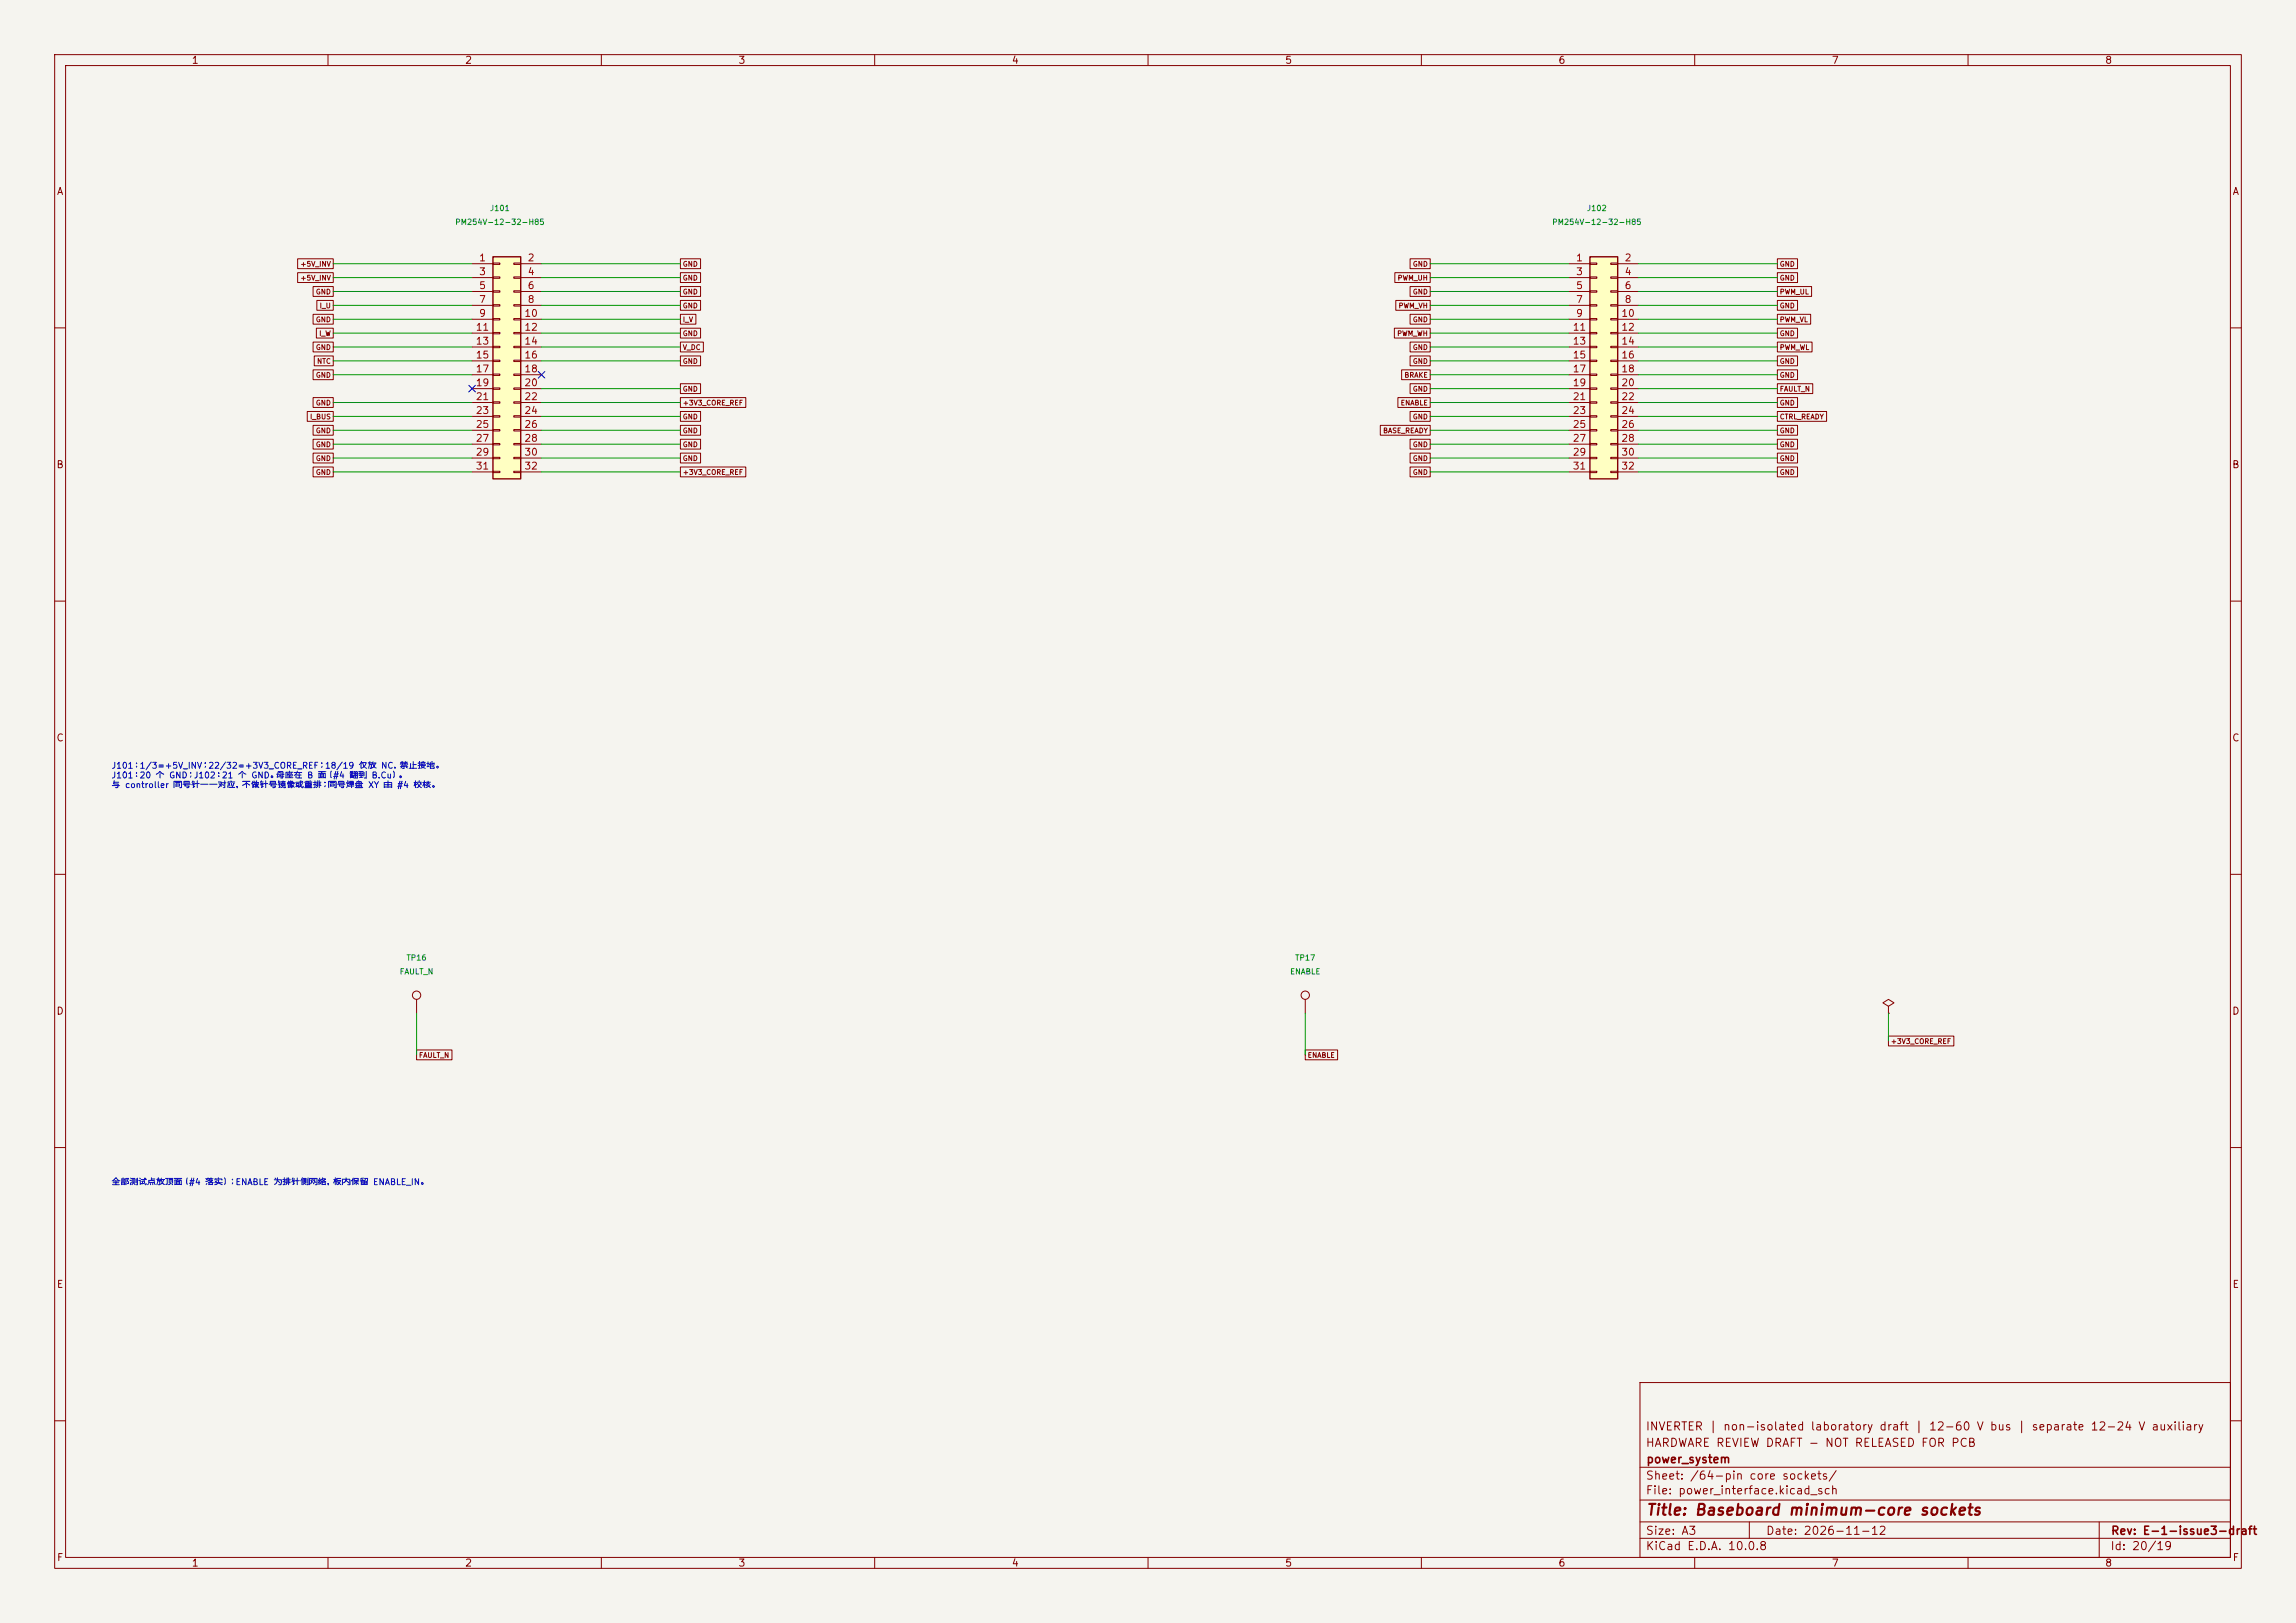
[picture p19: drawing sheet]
<svg xmlns="http://www.w3.org/2000/svg" width="420mm" height="297mm" viewBox="0 0 420 297" stroke-linecap="round" stroke-linejoin="round" font-family="sans-serif">
<defs><g id="words">
<text font-size="2" fill="#840000" x="301" y="277.8">Title: Baseboard minimum-core sockets</text>
<g font-size="1.5" fill="#840000">
<text x="300.9" y="262.1">INVERTER | non-isolated laboratory draft | 12-60 V bus | separate 12-24 V auxiliary</text>
<text x="300.9" y="265.1">HARDWARE REVIEW DRAFT - NOT RELEASED FOR PCB</text>
<text x="301" y="268.1">power_system</text>
<text x="300.9" y="273.8">File: power_interface.kicad_sch</text>
<text x="300.9" y="271.1">Sheet: /64-pin core sockets/</text>
<text x="300.9" y="281.2">Size: A3</text>
<text x="322.9" y="281.2">Date: 2026-11-12</text>
<text x="386" y="281.2">Rev: E-1-issue3-draft</text>
<text x="300.9" y="284">KiCad E.D.A. 10.0.8</text>
<text x="385.9" y="284">Id: 20/19</text>
</g>
<g font-size="1.3" fill="#840000">
<text x="35" y="12">1</text>
<text x="85" y="12">2</text>
<text x="135" y="12">3</text>
<text x="185" y="12">4</text>
<text x="235" y="12">5</text>
<text x="285" y="12">6</text>
<text x="335" y="12">7</text>
<text x="385" y="12">8</text>
<text x="10.3" y="36">A</text>
<text x="408.3" y="36">A</text>
<text x="10.2" y="86">B</text>
<text x="408.2" y="86">B</text>
<text x="10.2" y="136">C</text>
<text x="408.2" y="136">C</text>
<text x="10.2" y="186">D</text>
<text x="408.2" y="186">D</text>
<text x="10.3" y="236">E</text>
<text x="408.3" y="236">E</text>
<text x="10.3" y="286">F</text>
<text x="35" y="287">1</text>
<text x="85" y="287">2</text>
<text x="135" y="287">3</text>
<text x="185" y="287">4</text>
<text x="235" y="287">5</text>
<text x="285" y="287">6</text>
<text x="335" y="287">7</text>
<text x="385" y="287">8</text>
<text x="408.3" y="286">F</text>
</g>
<g font-size="1.3" fill="#a90000">
<text x="87.5" y="48.1">1</text>
<text x="87.5" y="50.7">3</text>
<text x="87.5" y="53.2">5</text>
<text x="96.4" y="48.1">2</text>
<text x="96.4" y="50.7">4</text>
<text x="96.4" y="53.2">6</text>
<text x="288.2" y="48.1">1</text>
<text x="288.2" y="50.7">3</text>
<text x="288.2" y="53.2">5</text>
<text x="297.1" y="48.1">2</text>
<text x="297.1" y="50.7">4</text>
<text x="297.1" y="53.2">6</text>
<text x="87.5" y="55.7">7</text>
<text x="87.5" y="58.3">9</text>
<text x="95.8" y="58.3">10</text>
<text x="96.4" y="55.7">8</text>
<text x="288.2" y="55.7">7</text>
<text x="288.2" y="58.3">9</text>
<text x="296.5" y="58.3">10</text>
<text x="297.1" y="55.7">8</text>
<text x="86.9" y="60.8">11</text>
<text x="86.9" y="63.4">13</text>
<text x="86.9" y="65.9">15</text>
<text x="95.8" y="60.8">12</text>
<text x="95.8" y="63.4">14</text>
<text x="95.8" y="65.9">16</text>
<text x="287.6" y="60.8">11</text>
<text x="287.6" y="63.4">13</text>
<text x="287.6" y="65.9">15</text>
<text x="296.5" y="60.8">12</text>
<text x="296.5" y="63.4">14</text>
<text x="296.5" y="65.9">16</text>
<text x="86.9" y="68.4">17</text>
<text x="86.9" y="71">19</text>
<text x="95.8" y="68.4">18</text>
<text x="95.8" y="71">20</text>
<text x="287.6" y="68.4">17</text>
<text x="287.6" y="71">19</text>
<text x="296.5" y="68.4">18</text>
<text x="296.5" y="71">20</text>
<text x="86.9" y="73.5">21</text>
<text x="86.9" y="76.1">23</text>
<text x="95.8" y="73.5">22</text>
<text x="95.8" y="76.1">24</text>
<text x="287.6" y="73.5">21</text>
<text x="287.6" y="76.1">23</text>
<text x="296.5" y="73.5">22</text>
<text x="296.5" y="76.1">24</text>
<text x="86.9" y="78.6">25</text>
<text x="86.9" y="81.1">27</text>
<text x="86.9" y="83.7">29</text>
<text x="95.8" y="78.6">26</text>
<text x="95.8" y="81.1">28</text>
<text x="95.8" y="83.7">30</text>
<text x="287.6" y="78.6">25</text>
<text x="287.6" y="81.1">27</text>
<text x="287.6" y="83.7">29</text>
<text x="296.5" y="78.6">26</text>
<text x="296.5" y="81.1">28</text>
<text x="296.5" y="83.7">30</text>
<text x="86.9" y="86.2">31</text>
<text x="95.8" y="86.2">32</text>
<text x="287.6" y="86.2">31</text>
<text x="296.5" y="86.2">32</text>
</g>
<g font-size="1.1" fill="#0000c2">
<text x="20.3" y="140.9">J101：1/3=+5V_INV；22/32=+3V3_CORE_REF；18/19 仅放 NC，禁止接地。</text>
<text x="20.3" y="142.7">J101：20 个 GND；J102：21 个 GND。母座在 B 面（#4 翻到 B.Cu）。</text>
<text x="20.3" y="144.5">与 controller 同号针一一对应，不做针号镜像或重排；同号焊盘 XY 由 #4 校核。</text>
<text x="20.3" y="217.1">全部测试点放顶面（#4 落实）；ENABLE 为排针侧网络，板内保留 ENABLE_IN。</text>
</g>
<g font-size="1" fill="#006464">
<text x="83.2" y="41.4">PM254V-12-32-H85</text>
<text x="89.5" y="38.9">J101</text>
<text x="283.8" y="41.4">PM254V-12-32-H85</text>
<text x="290.2" y="38.9">J102</text>
<text x="73" y="178.6">FAULT_N</text>
<text x="74.3" y="176">TP16</text>
<text x="235.9" y="178.6">ENABLE</text>
<text x="236.8" y="176">TP17</text>
</g>
<g font-size=".9" fill="#840000">
<text x="54.9" y="51.5">+5V_INV</text>
<text x="54.9" y="49">+5V_INV</text>
<text x="124.8" y="51.5">GND</text>
<text x="124.8" y="49">GND</text>
<text x="255.6" y="51.5">PWM_UH</text>
<text x="258.3" y="49">GND</text>
<text x="325.5" y="51.5">GND</text>
<text x="325.5" y="49">GND</text>
<text x="57.7" y="54.1">GND</text>
<text x="57.7" y="59.2">GND</text>
<text x="58.4" y="56.6">I_U</text>
<text x="124.8" y="59.2">I_V</text>
<text x="124.8" y="56.6">GND</text>
<text x="124.8" y="54.1">GND</text>
<text x="255.7" y="56.6">PWM_VH</text>
<text x="258.3" y="54.1">GND</text>
<text x="258.3" y="59.2">GND</text>
<text x="325.5" y="59.2">PWM_VL</text>
<text x="325.5" y="56.6">GND</text>
<text x="325.5" y="54.1">PWM_UL</text>
<text x="57.7" y="64.2">GND</text>
<text x="58.3" y="61.7">I_W</text>
<text x="124.8" y="64.2">V_DC</text>
<text x="124.8" y="61.7">GND</text>
<text x="255.5" y="61.7">PWM_WH</text>
<text x="258.3" y="64.2">GND</text>
<text x="325.5" y="64.2">PWM_WL</text>
<text x="325.5" y="61.7">GND</text>
<text x="57.7" y="69.3">GND</text>
<text x="57.9" y="66.8">NTC</text>
<text x="124.8" y="66.8">GND</text>
<text x="124.8" y="71.9">GND</text>
<text x="256.8" y="69.3">BRAKE</text>
<text x="258.3" y="66.8">GND</text>
<text x="258.3" y="71.9">GND</text>
<text x="325.5" y="71.9">FAULT_N</text>
<text x="325.5" y="69.3">GND</text>
<text x="325.5" y="66.8">GND</text>
<text x="56.6" y="76.9">I_BUS</text>
<text x="57.7" y="74.4">GND</text>
<text x="124.8" y="74.4">+3V3_CORE_REF</text>
<text x="124.8" y="76.9">GND</text>
<text x="256.1" y="74.4">ENABLE</text>
<text x="258.3" y="76.9">GND</text>
<text x="325.5" y="76.9">CTRL_READY</text>
<text x="325.5" y="74.4">GND</text>
<text x="57.7" y="82">GND</text>
<text x="57.7" y="79.5">GND</text>
<text x="124.8" y="82">GND</text>
<text x="124.8" y="79.5">GND</text>
<text x="252.9" y="79.5">BASE_READY</text>
<text x="258.3" y="82">GND</text>
<text x="325.5" y="82">GND</text>
<text x="325.5" y="79.5">GND</text>
<text x="57.7" y="87.1">GND</text>
<text x="57.7" y="84.6">GND</text>
<text x="124.8" y="87.1">+3V3_CORE_REF</text>
<text x="124.8" y="84.6">GND</text>
<text x="258.3" y="87.1">GND</text>
<text x="258.3" y="84.6">GND</text>
<text x="325.5" y="84.6">GND</text>
<text x="325.5" y="87.1">GND</text>
<text x="345.8" y="191.2">+3V3_CORE_REF</text>
<text x="76.5" y="193.8">FAULT_N</text>
<text x="239.1" y="193.8">ENABLE</text>
</g>
</g></defs>
<path d="M0 0h420v297h-420z" fill="#f5f4ef" stroke="#f5f4ef" stroke-width=".18"/>
<g fill="none" stroke="#840000" stroke-width=".18">
<path d="M10 10h400v277h-400zM12 12h396v273h-396zM60 10v2M110 10v2M160 10v2M210 10v2M260 10v2M310 10v2M360 10v2M10 60h2M408 60h2M10 110h2"/>
<path d="M408 110h2M10 160h2M408 160h2M238.8 182.9v2.5M345.4 184.2l1.1-.7-1.1-.6-1 .6 1 .7v1.2M345.4 185.4h.1M10 210h2M408 210h2M300 253h108v32h-108zM10 260h2M300 278.5h108M300 274.5h108"/>
<path d="M300 268.5h108M320 278.5v3M384 278.5v6.5M408 260h2M60 285v2M110 285v2M160 285v2M210 285v2M260 285v2M300 281.5h108M310 285v2M360 285v2"/>
<circle cx="238.8" cy="182.1" r=".76"/>
</g>
<path d="M90.2 47h5v40.6h-5z" fill="#ffffc2"/>
<path d="M90.2 47h5v40.6h-5z" fill="none" stroke="#840000" stroke-width=".25"/>
<g fill="none" stroke="#840000" stroke-width=".18">
<path d="M86.4 48.3h3.8M86.4 50.8h3.8M86.4 53.3h3.8M86.4 55.9h3.8M86.4 58.4h3.8M90.2 48.1h1.2v.3h-1.2zM90.2 50.7h1.2v.2h-1.2zM90.2 53.2h1.2v.3h-1.2zM90.2 55.8h1.2v.2h-1.2zM90.2 58.3h1.2v.2h-1.2zM94 48.1h1.2v.3h-1.2zM94 50.7h1.2v.2h-1.2z"/>
<path d="M94 53.2h1.2v.3h-1.2zM94 55.8h1.2v.2h-1.2zM94 58.3h1.2v.2h-1.2zM95.2 48.3h3.9M95.2 50.8h3.9M95.2 53.3h3.9M95.2 55.9h3.9M95.2 58.4h3.9M86.4 61h3.8M86.4 63.5h3.8M86.4 66h3.8M86.4 68.6h3.8"/>
<path d="M86.4 71.1h3.8M86.4 73.7h3.8M86.4 76.2h3.8M86.4 78.7h3.8M90.2 60.8h1.2v.3h-1.2zM90.2 63.4h1.2v.2h-1.2zM90.2 65.9h1.2v.3h-1.2zM90.2 68.5h1.2v.2h-1.2zM90.2 71h1.2v.2h-1.2zM90.2 73.5h1.2v.3h-1.2zM90.2 76.1h1.2v.2h-1.2zM90.2 78.6h1.2v.3h-1.2z"/>
<path d="M94 60.8h1.2v.3h-1.2zM94 63.4h1.2v.2h-1.2zM94 65.9h1.2v.3h-1.2zM94 68.5h1.2v.2h-1.2zM94 71h1.2v.2h-1.2zM94 73.5h1.2v.3h-1.2zM94 76.1h1.2v.2h-1.2zM94 78.6h1.2v.3h-1.2zM95.2 61h3.9M95.2 63.5h3.9M95.2 66h3.9M95.2 68.6h3.9"/>
<path d="M95.2 71.1h3.9M95.2 73.7h3.9M95.2 76.2h3.9M95.2 78.7h3.9M86.4 81.3h3.8M86.4 83.8h3.8M86.4 86.4h3.8M90.2 81.2h1.2v.2h-1.2zM90.2 83.7h1.2v.2h-1.2zM90.2 86.2h1.2v.3h-1.2zM94 81.2h1.2v.2h-1.2zM94 83.7h1.2v.2h-1.2z"/>
<path d="M94 86.2h1.2v.3h-1.2zM95.2 81.3h3.9M95.2 83.8h3.9M95.2 86.4h3.9M76.2 182.9v2.5"/>
<circle cx="76.2" cy="182.1" r=".76"/>
</g>
<path d="M290.8 47h5.1v40.6h-5.1z" fill="#ffffc2"/>
<path d="M290.8 47h5.1v40.6h-5.1z" fill="none" stroke="#840000" stroke-width=".25"/>
<g fill="none" stroke="#840000" stroke-width=".18">
<path d="M54.4 49.9h6.6v1.8h-6.6zM54.4 47.4h6.6v1.8h-6.6zM57.3 52.4h3.7v1.8h-3.7zM57.3 57.5h3.7v1.8h-3.7zM58 55h3v1.8h-3zM124.5 57.5h2.8v1.8h-2.8zM124.5 55h3.6v1.8h-3.6zM124.5 52.4h3.6v1.8h-3.6zM124.5 49.9h3.6v1.8h-3.6zM124.5 47.4h3.6v1.8h-3.6zM255.1 49.9h6.5v1.8h-6.5zM255.3 55h6.3v1.8h-6.3z"/>
<path d="M257.9 52.4h3.7v1.8h-3.7zM257.9 57.5h3.7v1.8h-3.7zM257.9 47.4h3.7v1.8h-3.7zM287 48.3h3.8M287 50.8h3.8M287 53.3h3.8M287 55.9h3.8M287 58.4h3.8M290.8 48.1h1.3v.3h-1.3zM290.8 50.7h1.3v.2h-1.3zM290.8 53.2h1.3v.3h-1.3zM290.8 55.8h1.3v.2h-1.3z"/>
<path d="M290.8 58.3h1.3v.2h-1.3zM294.6 48.1h1.3v.3h-1.3zM294.6 50.7h1.3v.2h-1.3zM294.6 53.2h1.3v.3h-1.3zM294.6 55.8h1.3v.2h-1.3zM294.6 58.3h1.3v.2h-1.3zM295.9 48.3h3.8M295.9 50.8h3.8M295.9 53.3h3.8M295.9 55.9h3.8M295.9 58.4h3.8M325.1 57.5h6.1v1.8h-6.1z"/>
<path d="M325.1 55h3.7v1.8h-3.7zM325.1 52.4h6.3v1.8h-6.3zM325.1 49.9h3.7v1.8h-3.7zM325.1 47.4h3.7v1.8h-3.7zM56.2 75.3h4.8v1.8h-4.8zM57.3 77.8h3.7v1.8h-3.7zM57.3 72.8h3.7v1.8h-3.7zM57.3 67.7h3.7v1.8h-3.7zM57.3 62.6h3.7v1.8h-3.7zM57.5 65.1h3.5v1.8h-3.5zM57.9 60.1h3.1v1.8h-3.1zM124.5 72.8h11.9v1.8h-11.9z"/>
<path d="M124.5 77.8h3.6v1.8h-3.6zM124.5 75.3h3.6v1.8h-3.6zM124.5 62.6h4.2v1.8h-4.2zM124.5 60.1h3.6v1.8h-3.6zM124.5 65.1h3.6v1.8h-3.6zM124.5 70.2h3.6v1.8h-3.6zM252.5 77.8h9.1v1.8h-9.1zM255.1 60.1h6.5v1.8h-6.5zM255.7 72.8h5.9v1.8h-5.9zM256.4 67.7h5.2v1.8h-5.2zM257.9 62.6h3.7v1.8h-3.7zM257.9 65.1h3.7v1.8h-3.7z"/>
<path d="M257.9 70.2h3.7v1.8h-3.7zM257.9 75.3h3.7v1.8h-3.7zM287 61h3.8M287 63.5h3.8M287 66h3.8M287 68.6h3.8M287 71.1h3.8M287 73.7h3.8M287 76.2h3.8M287 78.7h3.8M290.8 60.8h1.3v.3h-1.3zM290.8 63.4h1.3v.2h-1.3z"/>
<path d="M290.8 65.9h1.3v.3h-1.3zM290.8 68.5h1.3v.2h-1.3zM290.8 71h1.3v.2h-1.3zM290.8 73.5h1.3v.3h-1.3zM290.8 76.1h1.3v.2h-1.3zM290.8 78.6h1.3v.3h-1.3zM294.6 60.8h1.3v.3h-1.3zM294.6 63.4h1.3v.2h-1.3zM294.6 65.9h1.3v.3h-1.3zM294.6 68.5h1.3v.2h-1.3zM294.6 71h1.3v.2h-1.3zM294.6 73.5h1.3v.3h-1.3z"/>
<path d="M294.6 76.1h1.3v.2h-1.3zM294.6 78.6h1.3v.3h-1.3zM295.9 61h3.8M295.9 63.5h3.8M295.9 66h3.8M295.9 68.6h3.8M295.9 71.1h3.8M295.9 73.7h3.8M295.9 76.2h3.8M295.9 78.7h3.8M325.1 62.6h6.4v1.8h-6.4zM325.1 77.8h3.7v1.8h-3.7z"/>
<path d="M325.1 75.3h9v1.8h-9zM325.1 72.8h3.7v1.8h-3.7zM325.1 70.2h6.5v1.8h-6.5zM325.1 67.7h3.7v1.8h-3.7zM325.1 65.1h3.7v1.8h-3.7zM325.1 60.1h3.7v1.8h-3.7zM57.3 85.5h3.7v1.8h-3.7zM57.3 82.9h3.7v1.8h-3.7zM57.3 80.4h3.7v1.8h-3.7zM124.5 85.5h11.9v1.8h-11.9zM124.5 82.9h3.6v1.8h-3.6zM124.5 80.4h3.6v1.8h-3.6z"/>
<path d="M257.9 85.5h3.7v1.8h-3.7zM257.9 82.9h3.7v1.8h-3.7zM257.9 80.4h3.7v1.8h-3.7zM287 81.3h3.8M287 83.8h3.8M287 86.4h3.8M290.8 81.2h1.3v.2h-1.3zM290.8 83.7h1.3v.2h-1.3zM290.8 86.2h1.3v.3h-1.3zM294.6 81.2h1.3v.2h-1.3zM294.6 83.7h1.3v.2h-1.3zM294.6 86.2h1.3v.3h-1.3z"/>
<path d="M295.9 81.3h3.8M295.9 83.8h3.8M295.9 86.4h3.8M325.1 82.9h3.7v1.8h-3.7zM325.1 80.4h3.7v1.8h-3.7zM325.1 85.5h3.7v1.8h-3.7zM76.2 192.1h6.5v1.8h-6.5zM238.8 192.1h5.9v1.8h-5.9zM345.4 189.6h12v1.8h-12z"/>
</g>
<g fill="none" stroke="#009600" stroke-width=".18">
<path d="M61 58.4h25.4M61 55.9h25.4M61 53.3h25.4M61 50.8h25.4M61 48.3h25.4M99.1 58.4h25.4M99.1 55.9h25.4M99.1 53.3h25.4M99.1 50.8h25.4M99.1 48.3h25.4M261.6 58.4h25.4M261.6 55.9h25.4"/>
<path d="M261.6 53.3h25.4M261.6 50.8h25.4M261.6 48.3h25.4M299.7 58.4h25.4M299.7 55.9h25.4M299.7 53.3h25.4M299.7 50.8h25.4M299.7 48.3h25.4M61 66h25.4M61 61h25.4M61 63.5h25.4M61 76.2h25.4"/>
<path d="M61 68.6h25.4M61 78.7h25.4M61 73.7h25.4M99.1 66h25.4M99.1 61h25.4M99.1 63.5h25.4M99.1 76.2h25.4M99.1 78.7h25.4M99.1 73.7h25.4M99.1 71.1h25.4M261.6 66h25.4M261.6 61h25.4"/>
<path d="M261.6 63.5h25.4M261.6 76.2h25.4M261.6 68.6h25.4M261.6 78.7h25.4M261.6 73.7h25.4M261.6 71.1h25.4M299.7 66h25.4M299.7 61h25.4M299.7 63.5h25.4M299.7 76.2h25.4M299.7 68.6h25.4M299.7 78.7h25.4"/>
<path d="M299.7 73.7h25.4M299.7 71.1h25.4M61 81.3h25.4M61 83.8h25.4M61 86.4h25.4M99.1 81.3h25.4M99.1 83.8h25.4M99.1 86.4h25.4M261.6 81.3h25.4M261.6 83.8h25.4M261.6 86.4h25.4M299.7 81.3h25.4"/>
<path d="M299.7 83.8h25.4M299.7 86.4h25.4M76.2 185.4v7.6M238.8 185.4v7.6M345.4 185.4v5.1"/>
</g>
<path d="M85.8 70.5l1.2 1.2M87 70.5l-1.2 1.2M98.5 68l1.2 1.2M99.7 68l-1.2 1.2" fill="none" stroke="#000084" stroke-width=".18"/>
<use href="#words"/>
</svg>
